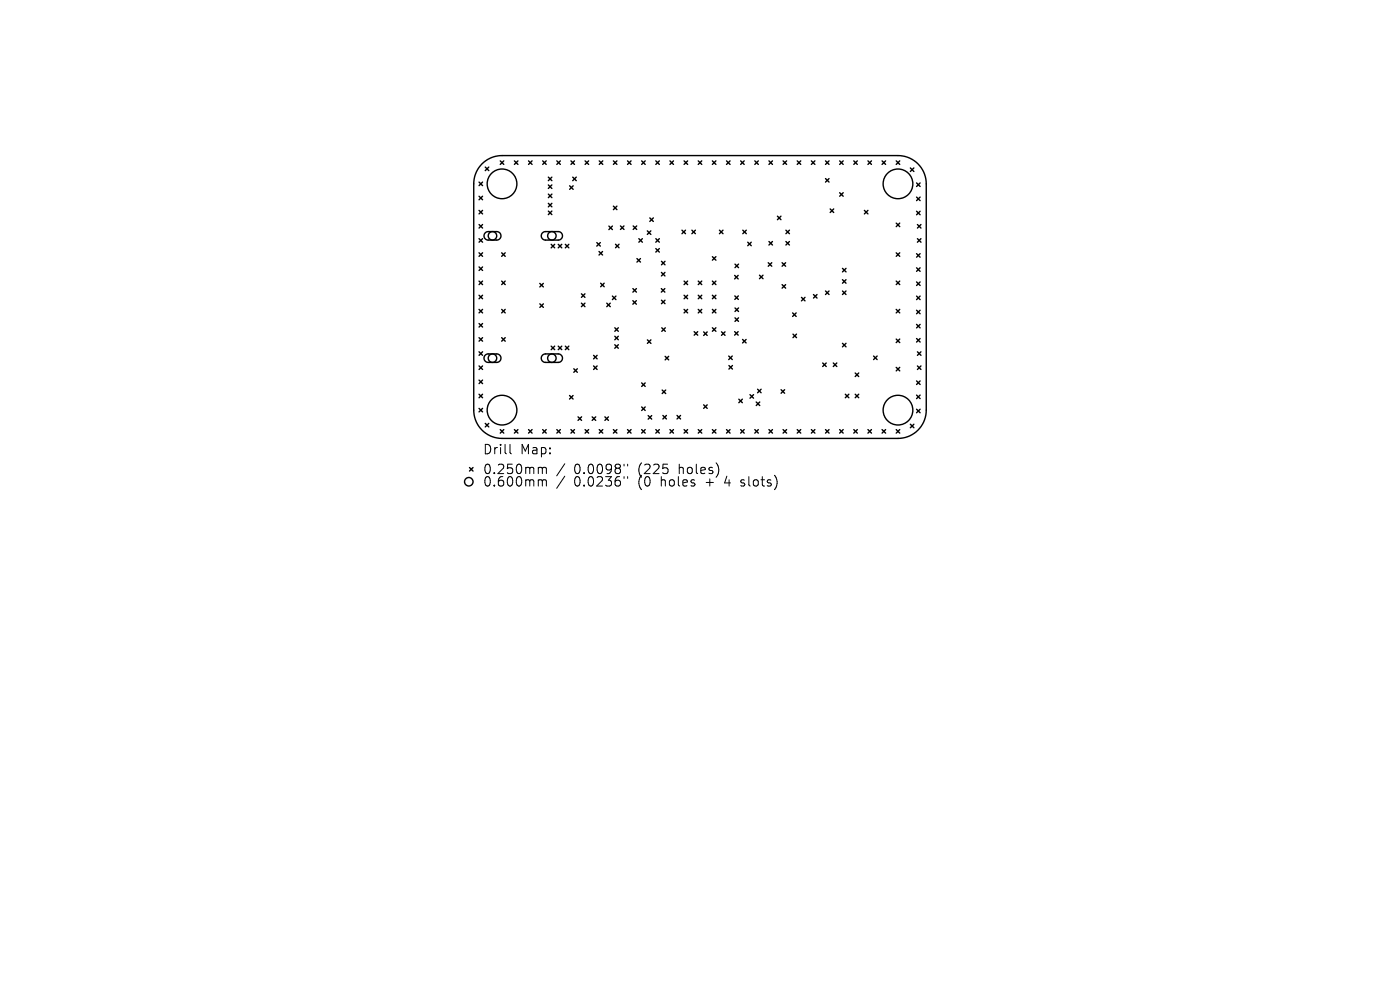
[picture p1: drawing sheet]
<svg xmlns="http://www.w3.org/2000/svg" width="297mm" height="210mm" viewBox="0 0 297 210" stroke-linecap="round" stroke-linejoin="round" font-family="sans-serif">
<defs><g id="words">
<g font-size="2.8">
<text x="102.4" y="96.7">Drill</text>
<text x="102.4" y="100.9">0.250mm</text>
<text x="110.4" y="96.7">Map:</text>
<text x="121.8" y="100.9">0.0098&quot;</text>
<text x="135.5" y="100.9">(225</text>
<text x="144.3" y="100.9">holes)</text>
<text x="102.4" y="103.5">0.600mm</text>
<text x="121.8" y="103.5">0.0236&quot;</text>
<text x="135.5" y="103.5">(0</text>
<text x="140.5" y="103.5">holes</text>
<text x="150.2" y="103.5">+</text>
<text x="154.4" y="103.5">4</text>
<text x="158" y="103.5">slots)</text>
</g>
</g></defs>
<g fill="none" stroke="#000" stroke-width=".3">
<path d="M101.6 38.6l.8 .8M102.3 34.8a6 6 0 0 1 4.2-1.8h84a6 6 0 0 1 6 6v48a6 6 0 0 1-6 6h-84a6 6 0 0 1-6-6v-48a6 6 0 0 1 1.8-4.2zM102.4 38.6l-.8 .8M102.9 35.4l.8 .8M103.7 35.4l-.8 .8M106.1 34.1l.8 .8M106.9 34.1l-.8 .8M109.1 34.1l.8 .8M109.9 34.1l-.8 .8M112.1 34.1l.8 .8M112.9 34.1l-.8 .8M115.1 34.1l.8 .8"/>
<path d="M115.9 34.1l-.8 .8M116.3 39.2l.8 .8M116.3 37.6l.8 .7M117.1 39.2l-.8 .8M117.1 37.6l-.8 .7M118.1 34.1l.8 .8M118.9 34.1l-.8 .8M120.8 39.4l.8 .8M121.1 34.1l.8 .8M121.5 37.6l.8 .7M121.6 39.4l-.8 .8M121.9 34.1l-.8 .8"/>
<path d="M122.3 37.6l-.8 .7M124.1 34.1l.8 .8M124.9 34.1l-.8 .8M127.1 34.1l.8 .8M127.9 34.1l-.8 .8M130.1 34.1l.8 .8M130.9 34.1l-.8 .8M133.1 34.1l.8 .8M133.9 34.1l-.8 .8M136.1 34.1l.8 .8M136.9 34.1l-.8 .8M139.1 34.1l.8 .8"/>
<path d="M139.9 34.1l-.8 .8M142.1 34.1l.8 .8M142.9 34.1l-.8 .8M145.1 34.1l.8 .8M145.9 34.1l-.8 .8M148.1 34.1l.8 .8M148.9 34.1l-.8 .8M151.1 34.1l.8 .8M151.9 34.1l-.8 .8M154.1 34.1l.8 .8M154.9 34.1l-.8 .8M157.1 34.1l.8 .8"/>
<path d="M157.9 34.1l-.8 .8M160.1 34.1l.8 .8M160.9 34.1l-.8 .8M163.1 34.1l.8 .8M163.9 34.1l-.8 .8M166.1 34.1l.8 .8M166.9 34.1l-.8 .8M169.1 34.1l.8 .8M169.9 34.1l-.8 .8M172.1 34.1l.8 .8M172.9 34.1l-.8 .8M175.1 34.1l.8 .8"/>
<path d="M175.1 37.9l.8 .7M175.9 34.1l-.8 .8M175.9 37.9l-.8 .7M178.1 34.1l.8 .8M178.9 34.1l-.8 .8M181.1 34.1l.8 .8M181.9 34.1l-.8 .8M184.1 34.1l.8 .8M184.9 34.1l-.8 .8M187.1 34.1l.8 .8M187.9 34.1l-.8 .8M190.1 34.1l.8 .8"/>
<path d="M190.9 34.1l-.8 .8M193.1 35.6l.8 .8M193.9 35.6l-.8 .8M194.4 38.8l.8 .8M195.2 38.8l-.8 .8M101.6 41.6l.8 .8M101.6 44.6l.8 .8M101.6 47.6l.8 .8M101.6 50.6l.8 .8M101.6 53.6l.8 .8M101.6 56.6l.8 .8M101.6 59.6l.8 .8"/>
<path d="M102.4 41.6l-.8 .8M102.4 44.6l-.8 .8M102.4 47.6l-.8 .8M102.4 50.6l-.8 .8M102.4 53.6l-.8 .8M102.4 56.6l-.8 .8M102.4 59.6l-.8 .8M102.9 49.4l.6-.3h1.9a.9 .9 0 0 1 .9 .9 .9 .9 0 0 1-.9 .9h-1.8a.9 .9 0 0 1-.9-.5 .9 .9 0 0 1 .2-1zM106.4 53.6l.8 .8M106.4 59.6l.8 .8M107.2 53.6l-.8 .8M107.2 59.6l-.8 .8"/>
<path d="M115.1 49.4l.5-.3h2.8a.9 .9 0 0 1 .9 .9 .9 .9 0 0 1-.9 .9h-2.7a.9 .9 0 0 1-.8-.5 .9 .9 0 0 1 .2-1zM116.3 43.1l.8 .8M116.3 44.8l.8 .7M116.3 41.2l.8 .7M116.9 51.8l.8 .8M117.1 43.1l-.8 .8M117.1 44.8l-.8 .7M117.1 41.2l-.8 .7M117.7 51.8l-.8 .8M118.4 51.8l.8 .8M119.2 51.8l-.8 .8M119.9 51.8l.8 .8"/>
<path d="M120.7 51.8l-.8 .8M126.6 51.5l.8 .7M127.1 53.3l.7 .8M127.4 51.5l-.8 .7M127.8 53.3l-.7 .8M129.2 48l.7 .7M129.9 48l-.7 .7M130.1 43.7l.8 .8M130.6 51.8l.7 .8M130.9 43.7l-.8 .8M131.3 51.8l-.7 .8M131.6 47.9l.8 .8"/>
<path d="M132.4 47.9l-.8 .8M134.3 47.9l.8 .8M135.1 47.9l-.8 .8M135.1 54.8l.8 .8M135.5 50.6l.8 .8M135.9 54.8l-.8 .8M136.3 50.6l-.8 .8M137.3 49l.8 .7M137.9 46.2l.7 .8M138.1 49l-.8 .7M138.6 46.2l-.7 .8M139.1 50.6l.8 .8"/>
<path d="M139.1 52.7l.8 .8M139.9 52.7l-.8 .8M139.9 50.6l-.8 .8M140.3 57.8l.8 .7M140.3 55.4l.8 .8M141.1 57.8l-.8 .7M141.1 55.4l-.8 .8M144.7 48.8l.7 .8M145.1 59.6l.8 .8M145.4 48.8l-.7 .8M145.9 59.6l-.8 .8M146.8 48.8l.7 .8"/>
<path d="M147.5 48.8l-.7 .8M148.1 59.6l.8 .8M148.9 59.6l-.8 .8M151.1 54.4l.8 .8M151.1 59.6l.8 .8M151.9 59.6l-.8 .8M151.9 54.4l-.8 .8M152.6 48.8l.8 .8M153.4 48.8l-.8 .8M155.9 58.4l.7 .8M155.9 56l.8 .8M156.6 58.4l-.7 .8"/>
<path d="M156.7 56l-.8 .8M157.6 48.8l.7 .8M158.3 48.8l-.7 .8M158.6 51.4l.8 .7M159.4 51.4l-.8 .7M161.1 58.4l.8 .7M161.9 58.4l-.8 .7M163 55.7l.7 .8M163.1 51.2l.8 .8M163.7 55.7l-.7 .8M163.9 51.2l-.8 .8M164.9 45.9l.8 .7"/>
<path d="M165.7 45.9l-.8 .7M165.9 55.7l.8 .8M166.7 55.7l-.8 .8M166.7 48.8l.8 .8M166.7 51.2l.8 .8M167.5 48.8l-.8 .8M167.5 51.2l-.8 .8M176.1 44.3l.8 .8M176.9 44.3l-.8 .8M178.1 40.9l.8 .7M178.7 56.9l.8 .8M178.7 59.3l.8 .8"/>
<path d="M178.9 40.9l-.8 .7M179.5 56.9l-.8 .8M179.5 59.3l-.8 .8M183.4 44.6l.7 .8M184.1 44.6l-.7 .8M190.1 47.3l.8 .8M190.1 53.6l.8 .8M190.1 59.6l.8 .8M190.9 47.3l-.8 .8M190.9 53.6l-.8 .8M190.9 59.6l-.8 .8M194.4 41.8l.8 .8"/>
<path d="M194.4 44.8l.8 .8M194.4 53.8l.8 .8M194.4 56.8l.8 .8M194.4 59.8l.8 .8M194.6 47.6l.8 .8M194.6 50.6l.8 .8M195.2 41.8l-.8 .8M195.2 44.8l-.8 .8M195.2 53.8l-.8 .8M195.2 56.8l-.8 .8M195.2 59.8l-.8 .8M195.4 47.6l-.8 .8"/>
<path d="M195.4 50.6l-.8 .8M101.6 62.6l.8 .8M101.6 65.6l.8 .8M101.6 68.6l.8 .8M101.6 71.6l.8 .8M101.6 74.6l.8 .8M101.6 77.6l.8 .8M102.4 62.6l-.8 .8M102.4 65.6l-.8 .8M102.4 68.6l-.8 .8M102.4 71.6l-.8 .8M102.4 74.6l-.8 .8"/>
<path d="M102.4 77.6l-.8 .8M102.9 75.3l.6-.2h1.9a.9 .9 0 0 1 .9 .9 .9 .9 0 0 1-.9 .9h-1.8a.9 .9 0 0 1-.9-.6 .9 .9 0 0 1 .2-1zM106.4 65.6l.8 .8M106.4 71.6l.8 .8M107.2 65.6l-.8 .8M107.2 71.6l-.8 .8M114.5 60.1l.8 .8M114.5 64.5l.8 .7M115.1 75.3l.5-.2h2.8a.9 .9 0 0 1 .9 .9 .9 .9 0 0 1-.9 .9h-2.7a.9 .9 0 0 1-.8-.6 .9 .9 0 0 1 .2-1zM115.3 60.1l-.8 .8M115.3 64.5l-.8 .7M116.9 73.4l.8 .8"/>
<path d="M117.7 73.4l-.8 .8M118.4 73.4l.8 .8M119.2 73.4l-.8 .8M119.9 73.4l.8 .8M120.7 73.4l-.8 .8M121.7 78.2l.8 .8M122.5 78.2l-.8 .8M123.3 64.3l.8 .8M123.3 62.3l.8 .8M124.1 64.3l-.8 .8M124.1 62.3l-.8 .8M125.9 75.4l.8 .7"/>
<path d="M125.9 77.6l.8 .8M126.7 75.4l-.8 .7M126.7 77.6l-.8 .8M127.4 60.1l.8 .7M128.2 60.1l-.8 .7M128.7 64.3l.8 .8M129.5 64.3l-.8 .8M129.9 62.8l.8 .8M130.4 71.3l.8 .8M130.4 69.5l.8 .8M130.4 73.1l.8 .8M130.7 62.8l-.8 .8"/>
<path d="M131.2 69.5l-.8 .8M131.2 73.1l-.8 .8M131.2 71.3l-.8 .8M134.2 63.8l.8 .7M134.3 61.2l.7 .8M135 63.8l-.8 .7M135 61.2l-.7 .8M137.3 72.1l.8 .7M138.1 72.1l-.8 .7M140.3 61.2l.7 .8M140.3 63.7l.8 .7M140.4 69.5l.7 .8"/>
<path d="M141 61.2l-.7 .8M141.1 63.7l-.8 .7M141.1 75.6l.8 .7M141.1 69.5l-.7 .8M141.9 75.6l-.8 .7M145.1 62.6l.8 .8M145.1 65.6l.8 .8M145.9 62.6l-.8 .8M145.9 65.6l-.8 .8M147.3 70.4l.7 .7M148 70.4l-.7 .7M148.1 62.6l.8 .8"/>
<path d="M148.1 65.6l.8 .8M148.9 62.6l-.8 .8M148.9 65.6l-.8 .8M149.3 70.4l.7 .8M150 70.4l-.7 .8M151.1 62.6l.8 .8M151.1 65.6l.8 .8M151.1 69.5l.8 .8M151.9 65.6l-.8 .8M151.9 62.6l-.8 .8M151.9 69.5l-.8 .8M153.1 70.4l.7 .7"/>
<path d="M153.8 70.4l-.7 .7M154.6 75.5l.7 .8M154.6 77.5l.8 .8M155.3 75.5l-.7 .8M155.4 77.5l-.8 .8M155.9 70.3l.7 .8M155.9 62.8l.7 .7M155.9 67.4l.8 .8M155.9 65.3l.8 .8M156.6 70.3l-.7 .8M156.6 62.8l-.7 .7M156.7 67.4l-.8 .8"/>
<path d="M156.7 65.3l-.8 .8M157.5 72l.8 .8M158.3 72l-.8 .8M165.9 60.4l.8 .7M166.7 60.4l-.8 .7M168.2 66.4l.7 .7M168.2 70.9l.8 .7M168.9 66.4l-.7 .7M169 70.9l-.8 .7M170 63.1l.8 .7M170.8 63.1l-.8 .7M172.6 62.5l.7 .7"/>
<path d="M173.3 62.5l-.7 .7M174.5 77l.8 .7M175.1 61.7l.8 .8M175.3 77l-.8 .7M175.9 61.7l-.8 .8M176.8 77l.7 .7M177.5 77l-.7 .7M178.7 61.7l.8 .8M178.7 72.8l.8 .8M179.5 72.8l-.8 .8M179.5 61.7l-.8 .8M181.4 79.1l.8 .8"/>
<path d="M182.2 79.1l-.8 .8M185.3 75.5l.8 .8M186.1 75.5l-.8 .8M190.1 65.6l.8 .8M190.1 71.9l.8 .8M190.1 77.9l.8 .8M190.9 65.6l-.8 .8M190.9 71.9l-.8 .8M190.9 77.9l-.8 .8M194.4 62.8l.8 .8M194.4 65.8l.8 .8M194.4 68.8l.8 .8"/>
<path d="M194.4 71.8l.8 .8M194.6 77.6l.8 .8M194.6 74.6l.8 .8M195.2 62.8l-.8 .8M195.2 65.8l-.8 .8M195.2 68.8l-.8 .8M195.2 71.8l-.8 .8M195.4 74.6l-.8 .8M195.4 77.6l-.8 .8M99.6 99.2l.8 .7M100.4 99.2l-.8 .7M101.6 80.6l.8 .8"/>
<path d="M101.6 83.6l.8 .8M101.6 86.6l.8 .8M102.4 80.6l-.8 .8M102.4 83.6l-.8 .8M102.4 86.6l-.8 .8M102.9 89.8l.8 .8M103.7 89.8l-.8 .8M106.1 91.1l.8 .8M106.9 91.1l-.8 .8M109.1 91.1l.8 .8M109.9 91.1l-.8 .8M112.1 91.1l.8 .8"/>
<path d="M112.9 91.1l-.8 .8M115.1 91.1l.8 .8M115.9 91.1l-.8 .8M118.1 91.1l.8 .8M118.9 91.1l-.8 .8M120.8 83.9l.8 .7M121.1 91.1l.8 .8M121.6 83.9l-.8 .7M121.9 91.1l-.8 .8M122.6 88.4l.8 .8M123.4 88.4l-.8 .8M124.1 91.1l.8 .8"/>
<path d="M124.9 91.1l-.8 .8M125.6 88.4l.8 .8M126.4 88.4l-.8 .8M127.1 91.1l.8 .8M127.9 91.1l-.8 .8M128.3 88.4l.8 .8M129.1 88.4l-.8 .8M130.1 91.1l.8 .8M130.9 91.1l-.8 .8M133.1 91.1l.8 .8M133.9 91.1l-.8 .8M136.1 91.1l.8 .8"/>
<path d="M136.1 81.2l.8 .8M136.1 86.3l.8 .8M136.9 81.2l-.8 .8M136.9 86.3l-.8 .8M136.9 91.1l-.8 .8M137.5 88.2l.8 .7M138.3 88.2l-.8 .7M139.1 91.1l.8 .8M139.9 91.1l-.8 .8M140.5 82.7l.7 .8M140.6 88.1l.8 .8M141.2 82.7l-.7 .8"/>
<path d="M141.4 88.1l-.8 .8M142.1 91.1l.8 .8M142.9 91.1l-.8 .8M143.6 88.1l.8 .8M144.4 88.1l-.8 .8M145.1 91.1l.8 .8M145.9 91.1l-.8 .8M148.1 91.1l.8 .8M148.9 91.1l-.8 .8M149.3 85.9l.7 .7M150 85.9l-.7 .7M151.1 91.1l.8 .8"/>
<path d="M151.9 91.1l-.8 .8M154.1 91.1l.8 .8M154.9 91.1l-.8 .8M156.7 84.7l.8 .7M157.1 91.1l.8 .8M157.5 84.7l-.8 .7M157.9 91.1l-.8 .8M159.1 83.7l.8 .8M159.9 83.7l-.8 .8M160.1 91.1l.8 .8M160.4 85.3l.8 .7M160.7 82.6l.8 .7"/>
<path d="M160.9 91.1l-.8 .8M161.2 85.3l-.8 .7M161.5 82.6l-.8 .7M163.1 91.1l.8 .8M163.9 91.1l-.8 .8M165.7 82.7l.8 .7M166.1 91.1l.8 .8M166.5 82.7l-.8 .7M166.9 91.1l-.8 .8M169.1 91.1l.8 .8M169.9 91.1l-.8 .8M172.1 91.1l.8 .8"/>
<path d="M172.9 91.1l-.8 .8M175.1 91.1l.8 .8M175.9 91.1l-.8 .8M178.1 91.1l.8 .8M178.9 91.1l-.8 .8M179.3 83.6l.8 .8M180.1 83.6l-.8 .8M181.1 91.1l.8 .8M181.4 83.6l.8 .8M181.9 91.1l-.8 .8M182.2 83.6l-.8 .8M184.1 91.1l.8 .8"/>
<path d="M184.9 91.1l-.8 .8M187.1 91.1l.8 .8M187.9 91.1l-.8 .8M190.1 91.1l.8 .8M190.9 91.1l-.8 .8M193.1 90l.8 .7M193.9 90l-.8 .7M194.4 80.8l.8 .8M194.4 83.8l.8 .8M194.4 86.8l.8 .8M195.2 80.8l-.8 .8M195.2 83.8l-.8 .8"/>
<path d="M195.2 86.8l-.8 .8"/>
<circle cx="106.5" cy="39" r="3.1"/>
<circle cx="190.5" cy="39" r="3.1"/>
<circle cx="104.5" cy="50" r=".9"/>
<circle cx="117.1" cy="50" r=".9"/>
<circle cx="104.5" cy="76" r=".9"/>
<circle cx="117.1" cy="76" r=".9"/>
<circle cx="106.5" cy="87" r="3.1"/>
<circle cx="190.5" cy="87" r="3.1"/>
<circle cx="99.5" cy="102.2" r=".9"/>
</g>
<g fill="none" stroke="#000" stroke-width=".21">
<path d="M108.2 94.3v1.7l.3 .3M114.5 99.1h.3l.3 .3M115.1 99.4l.2-.3 .5 .1 .1 1.3M115.1 99.4v1.1M119.8 98.4l-1.7 2.5M132.4 98.5v.3M133.1 98.5v.3M114.5 101.8l.5 .1 .1 .2M115.1 102.1v1M115.1 102.1l.2-.3 .5 .1 .1 1.2M119.8 101l-1.7 2.6M132.4 101.1v.4"/>
<path d="M133.1 101.1v.4M157.1 103l.2 .1M157.2 101.9v.4"/>
</g>
<use href="#words"/>
</svg>
